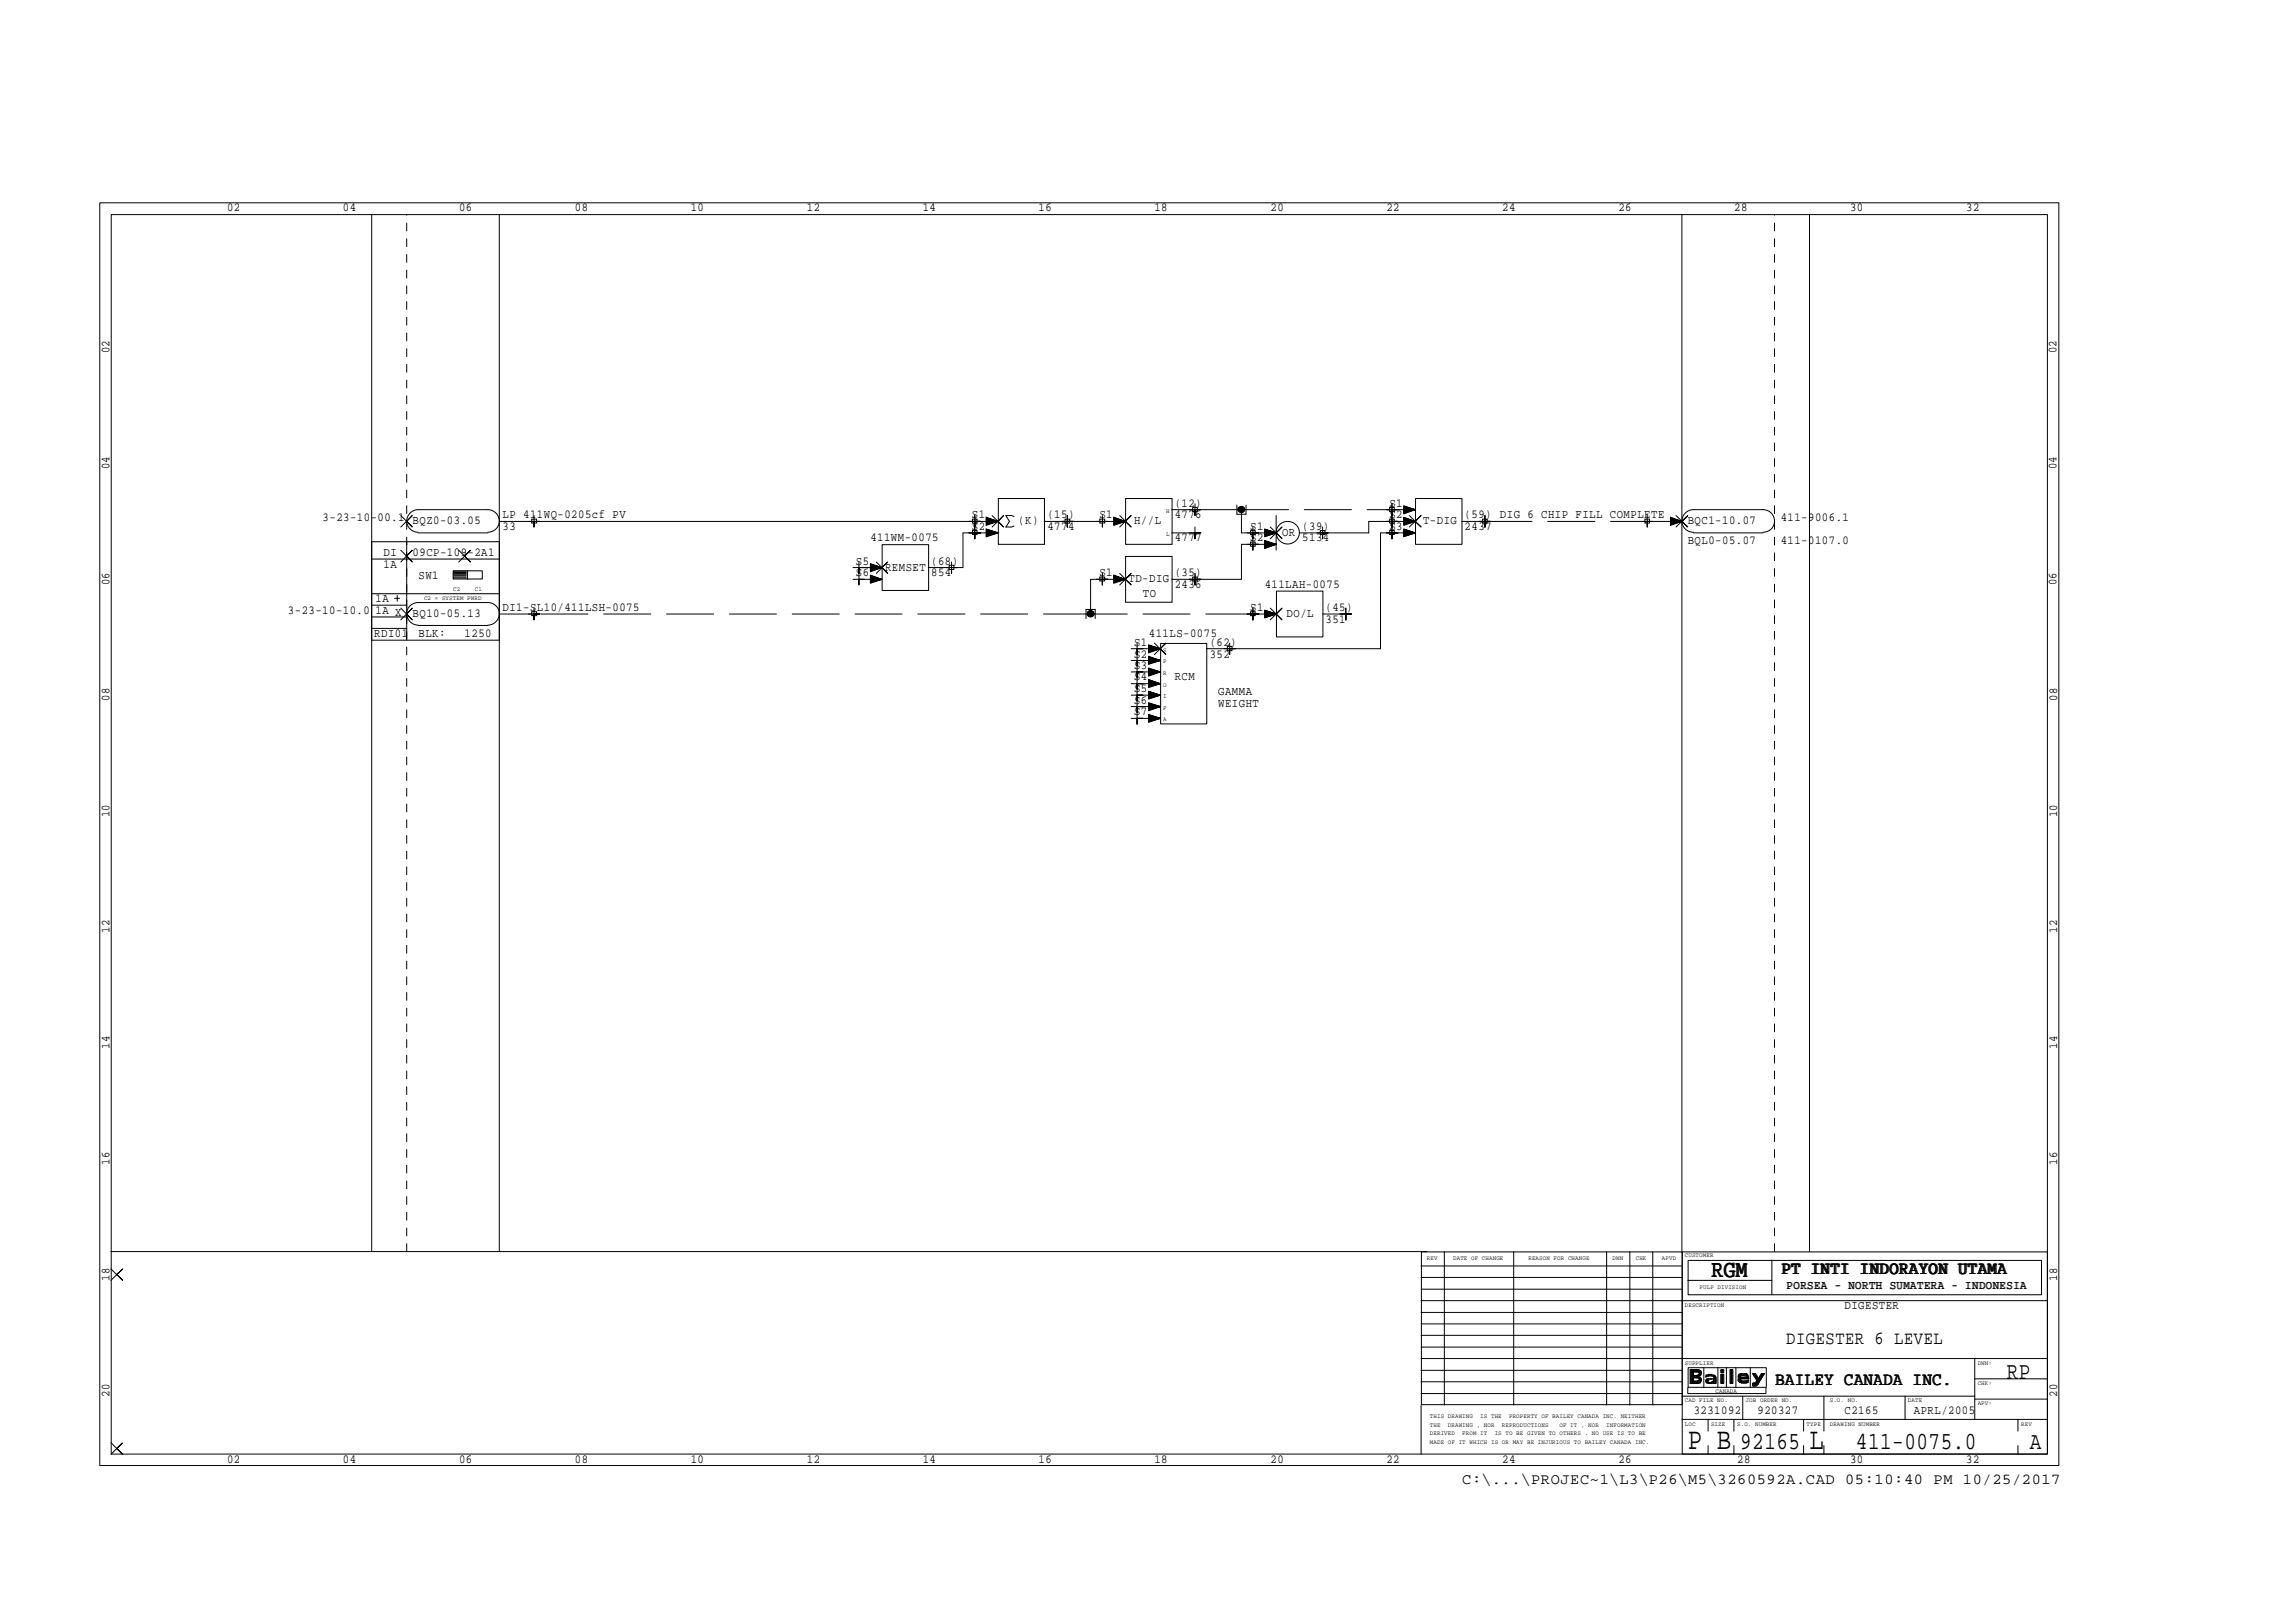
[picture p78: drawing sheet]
<svg xmlns="http://www.w3.org/2000/svg" width="297mm" height="210mm" viewBox="0 0 297 210" stroke-linecap="round" stroke-linejoin="round" font-family="sans-serif">
<defs><g id="words">
<g font-size="4">
<text x="218.4" y="187.5">P B</text>
<text x="234.1" y="187.5">L</text>
</g>
<g font-size="3.2">
<text x="221.4" y="165.3">RGM</text>
<text x="259.6" y="178.4">RP</text>
<text x="225.1" y="187.5">92165</text>
<text x="240.1" y="187.5">411-0075.0</text>
<text x="262.6" y="187.5">A</text>
</g>
<g font-size="2.4">
<text x="230.6" y="164.9">PT INTI INDORAYON UTAMA</text>
<text x="231.1" y="173.9">DIGESTER 6 LEVEL</text>
<text x="229.7" y="179.2">BAILEY CANADA INC.</text>
</g>
<text font-size="2" x="189.2" y="192">C:\...\PROJEC~1\L3\P26\M5\3260592A.CAD 05:10:40 PM 10/25/2017</text>
<g font-size="1.6">
<text x="29.4" y="27.3">02</text>
<text x="44.4" y="27.3">04</text>
<text x="59.4" y="27.3">06</text>
<text x="74.4" y="27.3">08</text>
<text x="89.4" y="27.3">10</text>
<text x="104.4" y="27.3">12</text>
<text x="119.4" y="27.3">14</text>
<text x="134.4" y="27.3">16</text>
<text x="149.3" y="27.3">18</text>
<text x="164.4" y="27.3">20</text>
<text x="179.4" y="27.3">22</text>
<text x="194.3" y="27.3">24</text>
<text x="209.4" y="27.3">26</text>
<text x="224.4" y="27.3">28</text>
<text x="239.3" y="27.3">30</text>
<text x="254.4" y="27.3">32</text>
<text x="14.2" y="45.7" transform="rotate(-90 14.2 45.7)">02</text>
<text x="266.1" y="45.7" transform="rotate(-90 266.1 45.7)">02</text>
<text x="14.2" y="60.7" transform="rotate(-90 14.2 60.7)">04</text>
<text x="152" y="65.6">(12)</text>
<text x="179.7" y="65.6">S1</text>
<text x="266.1" y="60.7" transform="rotate(-90 266.1 60.7)">04</text>
<text x="41.7" y="67.4">3-23-10-00.1</text>
<text x="49.6" y="72">DI</text>
<text x="53.4" y="67.8">BQZ0-03.05</text>
<text x="53.4" y="72">09CP-109-2A1</text>
<text x="65" y="68.6">33</text>
<text x="65" y="67.1">LP 411WQ-0205cf PV</text>
<text x="112.6" y="70.1">411WM-0075</text>
<text x="125.7" y="68.6">S2</text>
<text x="125.7" y="67.1">S1</text>
<text x="131.7" y="67.8">(K)</text>
<text x="135.5" y="67.1">(15)</text>
<text x="135.5" y="68.6">4774</text>
<text x="142.2" y="67.1">S1</text>
<text x="146.7" y="67.8">H//L</text>
<text x="152" y="67.1">4776</text>
<text x="152" y="70.1">4777</text>
<text x="161.8" y="68.6">S1</text>
<text x="161.8" y="70.1">S2</text>
<text x="165.9" y="69.3">OR</text>
<text x="168.5" y="68.6">(39)</text>
<text x="168.5" y="70.1">5134</text>
<text x="179.7" y="68.6">S3</text>
<text x="179.7" y="67.1">S2</text>
<text x="184.1" y="67.8">T-DIG</text>
<text x="189.5" y="67.1">(59) DIG 6 CHIP FILL COMPLETE</text>
<text x="189.5" y="68.6">2437</text>
<text x="218.4" y="70.4">BQL0-05.07</text>
<text x="218.4" y="67.8">BQC1-10.07</text>
<text x="230.4" y="70.4">411-0107.0</text>
<text x="230.4" y="67.4">411-9006.1</text>
<text x="14.2" y="75.7" transform="rotate(-90 14.2 75.7)">06</text>
<text x="48.6" y="77.9">1A</text>
<text x="49.6" y="73.4">1A</text>
<text x="54.1" y="74.9">SW1</text>
<text x="110.7" y="74.6">S6</text>
<text x="110.7" y="73.1">S5</text>
<text x="114.5" y="73.8">REMSET</text>
<text x="120.5" y="73.1">(68)</text>
<text x="120.5" y="74.6">854</text>
<text x="142.2" y="74.6">S1</text>
<text x="146" y="75.3">TD-DIG</text>
<text x="147.9" y="77.2">TO</text>
<text x="152" y="74.6">(35)</text>
<text x="152" y="76.1">2436</text>
<text x="163.6" y="76.1">411LAH-0075</text>
<text x="266.1" y="75.7" transform="rotate(-90 266.1 75.7)">06</text>
<text x="37.3" y="79.5">3-23-10-10.0</text>
<text x="48.4" y="82.5">RDI01</text>
<text x="48.6" y="79.5">1A X</text>
<text x="53.4" y="79.8">BQ10-05.13</text>
<text x="54.1" y="82.5">BLK:</text>
<text x="60.1" y="82.5">1250</text>
<text x="65" y="79.1">DI1-SL10/411LSH-0075</text>
<text x="146.7" y="83.6">S1</text>
<text x="148.6" y="82.5">411LS-0075</text>
<text x="156.5" y="83.6">(62)</text>
<text x="161.8" y="79.1">S1</text>
<text x="166.5" y="79.8">DO/L</text>
<text x="171.5" y="79.1">(45)</text>
<text x="171.5" y="80.6">351</text>
<text x="146.7" y="89.6">S5</text>
<text x="146.7" y="88.1">S4</text>
<text x="146.7" y="86.6">S3</text>
<text x="146.7" y="85.1">S2</text>
<text x="152" y="88.1">RCM</text>
<text x="156.5" y="85.1">352</text>
<text x="157.6" y="90">GAMMA</text>
<text x="14.2" y="90.7" transform="rotate(-90 14.2 90.7)">08</text>
<text x="146.7" y="92.6">S7</text>
<text x="146.7" y="91.1">S6</text>
<text x="157.6" y="91.4">WEIGHT</text>
<text x="266.1" y="90.7" transform="rotate(-90 266.1 90.7)">08</text>
<text x="14.2" y="105.7" transform="rotate(-90 14.2 105.7)">10</text>
<text x="266.1" y="105.7" transform="rotate(-90 266.1 105.7)">10</text>
<text x="14.2" y="120.7" transform="rotate(-90 14.2 120.7)">12</text>
<text x="266.1" y="120.7" transform="rotate(-90 266.1 120.7)">12</text>
<text x="14.2" y="135.7" transform="rotate(-90 14.2 135.7)">14</text>
<text x="266.1" y="135.7" transform="rotate(-90 266.1 135.7)">14</text>
<text x="14.2" y="150.7" transform="rotate(-90 14.2 150.7)">16</text>
<text x="266.1" y="150.7" transform="rotate(-90 266.1 150.7)">16</text>
<text x="14.2" y="165.7" transform="rotate(-90 14.2 165.7)">18</text>
<text x="231.2" y="166.8">PORSEA - NORTH SUMATERA - INDONESIA</text>
<text x="266.1" y="165.7" transform="rotate(-90 266.1 165.7)">18</text>
<text x="238.6" y="169.4">DIGESTER</text>
<text x="14.2" y="180.7" transform="rotate(-90 14.2 180.7)">20</text>
<text x="219.1" y="182.9">3231092</text>
<text x="227.4" y="182.9">920327</text>
<text x="238.6" y="182.9">C2165</text>
<text x="247.6" y="182.9">APRL/2005</text>
<text x="266.1" y="180.7" transform="rotate(-90 266.1 180.7)">20</text>
<text x="29.4" y="189.3">02</text>
<text x="44.4" y="189.3">04</text>
<text x="59.4" y="189.3">06</text>
<text x="74.4" y="189.3">08</text>
<text x="89.4" y="189.3">10</text>
<text x="104.4" y="189.3">12</text>
<text x="119.4" y="189.3">14</text>
<text x="134.4" y="189.3">16</text>
<text x="149.3" y="189.3">18</text>
<text x="164.4" y="189.3">20</text>
<text x="179.4" y="189.3">22</text>
<text x="194.3" y="189.3">24</text>
<text x="209.4" y="189.3">26</text>
<text x="224.7" y="189.3">28</text>
<text x="239.3" y="189.3">30</text>
<text x="254.4" y="189.3">32</text>
</g>
<g font-size=".8">
<text x="150.9" y="69.3">L</text>
<text x="150.9" y="66.4">H</text>
<text x="54.9" y="77.6">C2 = SYSTEM PWRD</text>
<text x="58.6" y="76.5">C2</text>
<text x="61.4" y="76.5">C1</text>
<text x="150.5" y="88.9">O</text>
<text x="150.5" y="87.4">R</text>
<text x="150.5" y="85.9">P</text>
<text x="150.5" y="84.4">S</text>
<text x="150.5" y="93.3">A</text>
<text x="150.5" y="91.9">F</text>
<text x="150.5" y="90.3">I</text>
<text x="184.6" y="163.1">REV</text>
<text x="188" y="163.1">DATE OF CHANGE</text>
<text x="197.7" y="163.1">REASON FOR CHANGE</text>
<text x="208.6" y="163.1">DWN</text>
<text x="211.6" y="163.1">CHK</text>
<text x="215" y="163.1">APVD</text>
<text x="218" y="162.7">CUSTOMER</text>
<text x="219.9" y="166.8">PULP DIVISION</text>
<text x="218" y="169.1">DESCRIPTION</text>
<text x="218" y="176.6">SUPPLIER</text>
<text x="255.9" y="179.2">CHK:</text>
<text x="255.9" y="176.6">DWN:</text>
<text x="185" y="185.8">DERIVED</text>
<text x="185" y="184.6">THE</text>
<text x="185" y="183.5">THIS DRAWING</text>
<text x="187.3" y="184.6">DRAWING , NOR</text>
<text x="189.2" y="185.8">FROM IT</text>
<text x="191.5" y="183.5">IS THE</text>
<text x="193.4" y="185.8">IS TO BE GIVEN TO OTHERS . NO USE IS TO BE</text>
<text x="194.3" y="184.6">REPRODUCTIONS</text>
<text x="195.2" y="183.5">PROPERTY OF BAILEY CANADA INC. NEITHER</text>
<text x="201.8" y="184.6">OF IT , NOR</text>
<text x="207.8" y="184.6">INFORMATION</text>
<text x="218" y="181.5">CAD FILE NO.</text>
<text x="218" y="184.5">LOC</text>
<text x="221.4" y="184.5">SIZE</text>
<text x="222" y="180.2">CANADA</text>
<text x="224.7" y="184.5">S.O. NUMBER</text>
<text x="225.8" y="181.5">JOB ORDER NO.</text>
<text x="233.7" y="184.5">TYPE</text>
<text x="236.7" y="181.5">S.O. NO.</text>
<text x="236.7" y="184.5">DRAWING NUMBER</text>
<text x="246.8" y="181.5">DATE</text>
<text x="255.9" y="181.9">APV:</text>
<text x="261.5" y="184.5">REV</text>
<text x="185" y="186.9">MADE OF IT WHICH IS OR MAY BE INJURIOUS TO BAILEY CANADA INC.</text>
</g>
</g></defs>
<g fill="none" stroke="#000" stroke-width=".13">
<path d="M12.9 26.2h253.5v163.5h-253.5zM14.4 27.8h250.5v160.4h-250.5zM48.1 27.7v134.3M64.6 27.7v134.3M217.6 27.7v134.3M234.1 27.7v134.3M48.1 76.8h16.5M48.1 72.3h16.5M48.1 70.1h16.5M48.1 78.3h4.5M48.1 79.8h4.5M51.1 77.4h.6"/>
<path d="M51.4 77v.8M51.9 66.7l1.4 1.5-.7-.7 .7-.8-1.4 1.5M51.9 71.2l1.4 1.5-.7-.7 .7-.8-1.4 1.5M51.9 78.7l1.4 1.5-.7-.7 .7-.8-1.4 1.5M52.6 70.1v12.7M54.1 68.9a1.46 1.46 0 0 1-1.5-1.5 1.46 1.46 0 0 1 1.5-1.4h9a1.46 1.46 0 0 1 1.5 1.4 1.46 1.46 0 0 1-1.5 1.5M54.1 69h9M58.6 73.9h3.8v1h-3.8zM58.7 73.9h1.6M58.7 74.1h1.6M58.7 74.2h1.6M58.7 74.4h1.6"/>
<path d="M58.7 74.5h1.6M58.7 74.7h1.6M58.7 74.8h1.6M59.3 71.2l1.6 1.5-.8-.7 .8-.8-1.6 1.5M60.5 73.8v1.2M64.6 79.5h4.5M68.8 67.2h.6v.5h-.6zM68.8 79.2h.6v.5h-.6zM69.1 66.7v1.5v-.7h.7h-1.4M69.1 78.7v1.5v-.7h.7h-1.4M111.1 72.7v1.5v-.8h.7h-1.4M111.1 74.2v1.5v-.7h.7h-1.4"/>
<path d="M112.6 75.4l1.5-.4-1.5 .4M112.6 75.2l1.5-.2-1.5 .3M112.6 75.1l1.5-.1-1.5 .1M112.6 74.9l1.5 .1h-3M112.6 74.7l1.5 .3-1.5-.2M112.6 74.6l1.5 .4-1.5-.3M112.6 74.5l1.5 .5-1.5 .5v-1.1l1.5 .6M112.6 73.8l1.5-.4-1.5 .5M112.6 73.7l1.5-.3-1.5 .3M112.6 73.5l1.5-.1-1.5 .2M112.6 73.4h1.5h-3M112.6 73.2l1.5 .2-1.5-.1"/>
<path d="M112.6 73.1l1.5 .3-1.5-.2M112.6 73l1.5 .4-1.5 .6v-1.1l1.5 .5M113.4 72.7l1.4 1.5-.7-.8 .7-.7-1.4 1.5M114.1 70.5h6v5.9h-6zM122.8 73.2h.6v.5h-.6zM123.1 72.7v1.5v-.8h.8h-1.6M125.8 67.2h.6v.5h-.6zM125.8 68.7h.6v.5h-.6zM126.1 66.7v1.5v-.7h.8h-1.6M126.1 68.2v1.5v-.7h.8h-1.6M127.6 68.9l1.5 .1h-4.5v4.4h-4.5M127.6 69.3l1.5-.3-1.5 .4"/>
<path d="M127.6 69.2l1.5-.2-1.5 .3M127.6 69h1.5l-1.5 .1M127.6 68.7l1.5 .3-1.5-.2M127.6 68.6l1.5 .4-1.5-.3M127.6 68.5l1.5 .5-1.5 .5v-1l1.5 .5M127.6 67.8l1.5-.3-1.5 .4M127.6 67.7l1.5-.2-1.5 .3M127.6 67.5h1.5l-1.5 .1M127.6 67.4l1.5 .1h-64.5M127.6 67.2l1.5 .3-1.5-.2M127.6 67.1l1.5 .4-1.5-.3M127.6 67l1.5 .5-1.5 .5v-1.1l1.5 .6"/>
<path d="M128.4 66.7l1.4 1.5-.7-.7 .7-.8-1.4 1.5M129.2 64.5h5.9v5.9h-5.9zM131.2 66.8l-.3-.1h-.8l.5 .8-.5 .7h.8l.3-.1M137.8 67.2h.6v.5h-.6zM138.1 66.7v1.5v-.7h.7h-1.4M142.3 67.2h.6v.5h-.6zM142.3 74.7h.6v.5h-.6zM142.6 66.7v1.5v-.7h.7h-1.4M142.6 74.2v1.5v-.7h.7h-1.4M144.1 74.9l1.5 .1h-4.5v4.5M144.1 67.8l1.5-.3-1.5 .4M144.1 67.7l1.5-.2-1.5 .3"/>
<path d="M144.1 67.5h1.5l-1.5 .1M144.1 67.4l1.5 .1h-10.5M144.1 67.2l1.5 .3-1.5-.2M144.1 67.1l1.5 .4-1.5-.3M144.1 67l1.5 .5-1.5 .5v-1.1l1.5 .6M144.1 75.4l1.5-.4-1.5 .4M144.1 75.2l1.5-.2-1.5 .3M144.1 75.1l1.5-.1-1.5 .1M144.1 74.7l1.5 .3-1.5-.2M144.1 74.6l1.5 .4-1.5-.3M144.1 74.5l1.5 .5-1.5 .5v-1.1l1.5 .6M144.9 66.7l1.4 1.5-.7-.7 .7-.8-1.4 1.5"/>
<path d="M144.9 74.2l1.4 1.5-.7-.7 .7-.8-1.4 1.5M145.6 64.5h6v5.9h-6zM145.6 72h6v5.9h-6zM151.6 69h3M151.6 66h3M154.3 65.7h.6v.5h-.6zM154.3 74.7h.6v.5h-.6zM154.6 65.2v1.5v-.7h.8h-1.6M154.6 68.2v1.5v-.7h.8h-1.6M154.6 74.2v1.5v-.7h.8h-1.6M160 65.4v1.1h1.2v-1.1M160.6 66v3h4.5l-1.5-.1"/>
<path d="M161.8 68.7h.6v.5h-.6zM161.8 70.1h.6v.6h-.6zM161.8 79.2h.6v.5h-.6zM162.1 68.2v1.5v-.7h.8h-1.6M162.1 69.7v1.5v-.8h.8h-1.6M162.1 78.7v1.5v-.7h.8h-1.6M163.6 70.4h1.5h-4.5v4.6h-9M163.6 69.3l1.5-.3-1.5 .4M163.6 69.2l1.5-.2-1.5 .3M163.6 69h1.5l-1.5 .1M163.6 68.7l1.5 .3-1.5-.2M163.6 68.6l1.5 .4-1.5-.3"/>
<path d="M163.6 68.5l1.5 .5-1.5 .5v-1l1.5 .5M163.6 70.8l1.5-.4-1.5 .5M163.6 70.7l1.5-.3-1.5 .4M163.6 70.5l1.5-.1-1.5 .2M163.6 70.2l1.5 .2-1.5-.1M163.6 70.1l1.5 .3-1.5-.3M163.6 70l1.5 .4-1.5 .6v-1.1l1.5 .5M163.6 79.8l1.5-.3-1.5 .4M163.6 79.7l1.5-.2-1.5 .3M163.6 79.5h1.5l-1.5 .1M163.6 79.4l1.5 .1h-3M163.6 79.2l1.5 .3-1.5-.2"/>
<path d="M163.6 79.1l1.5 .4-1.5-.3M163.6 79l1.5 .5-1.5 .5v-1l1.5 .5M164.3 68.2l1.6 1.5-.8-.7 .8-.8-1.6 1.5M164.3 78.7l1.6 1.5-.8-.7 .8-.8-1.6 1.5M165.1 66.7v4.5M165.1 76.5h6.1v5.9h-6.1zM170.8 68.7h.6v.5h-.6zM171.1 68.2v1.5v-.7h.7h-1.5M171.1 79.5h3M174.1 78.7v1.5v-.7h.7h-1.4M179.8 65.7h.6v.5h-.6zM179.8 67.2h.6v.5h-.6z"/>
<path d="M179.8 68.7h.6v.5h-.6zM180.1 66.7v1.5v-.7h.7h-1.4M180.1 65.2v1.5v-.7h.7h-1.4M180.1 68.2v1.5v-.7h.7h-1.4M181.6 68.9l1.5 .1h-4.5v14.9h-22.5M181.6 67.4l1.5 .1h-6v1.5h-9M181.6 66.3l1.5-.3-1.5 .4M181.6 66.2l1.5-.2-1.5 .3M181.6 66h1.5l-1.5 .1M181.6 65.9l1.5 .1h-3M181.6 65.7l1.5 .3-1.5-.2M181.6 65.6l1.5 .4-1.5-.3"/>
<path d="M181.6 65.5l1.5 .5-1.5 .5v-1.1l1.5 .6M181.6 69.3l1.5-.3-1.5 .4M181.6 69.2l1.5-.2-1.5 .3M181.6 69h1.5l-1.5 .1M181.6 68.7l1.5 .3-1.5-.2M181.6 68.6l1.5 .4-1.5-.3M181.6 68.5l1.5 .5-1.5 .5v-1l1.5 .5M181.6 67.8l1.5-.3-1.5 .4M181.6 67.7l1.5-.2-1.5 .3M181.6 67.5h1.5l-1.5 .1M181.6 67.2l1.5 .3-1.5-.2M181.6 67.1l1.5 .4-1.5-.3"/>
<path d="M181.6 67l1.5 .5-1.5 .5v-1.1l1.5 .6M182.3 66.7l1.6 1.5-.8-.7 .8-.8-1.6 1.5M183.1 64.5h6v5.9h-6zM189.1 67.5h3M191.8 67.2h.6v.5h-.6zM192.1 66.7v1.5v-.7h.7h-1.5M212.8 67.2h.6v.5h-.6zM213.1 66.7v1.5v-.7h.7h-1.5M216.1 67.8l1.5-.3-1.5 .4M216.1 67.7l1.5-.2-1.5 .3M216.1 67.5h1.5l-1.5 .1M216.1 67.4l1.5 .1h-1.5"/>
<path d="M216.1 67.2l1.5 .3-1.5-.2M216.1 67.1l1.5 .4-1.5-.3M216.1 67l1.5 .5-1.5 .5v-1.1l1.5 .6h-4.5M216.8 66.7l1.6 1.5-.8-.7 .8-.8-1.6 1.5M219.1 68.9a1.46 1.46 0 0 1-1.5-1.5 1.46 1.46 0 0 1 1.5-1.4h9a1.46 1.46 0 0 1 1.5 1.4 1.46 1.46 0 0 1-1.5 1.5M219.1 69h9M48.1 82.8h16.5M48.1 81.3h4.5M54.1 80.9a1.46 1.46 0 0 1-1.5-1.5 1.46 1.46 0 0 1 1.5-1.4h9a1.46 1.46 0 0 1 1.5 1.4 1.46 1.46 0 0 1-1.5 1.5M54.1 80.9h9M140.5 80.1v-1.2h1.2v1.2M147.1 83.2v1.5v-.8h.8h-1.6"/>
<path d="M147.1 84.7v1.5v-.7h.8h-1.6M147.1 86.2v1.5v-.7h.8h-1.6M147.1 87.7v1.5v-.7h.8h-1.6M147.1 89.2v1.5v-.7h.8h-1.6M147.1 90.7v1.5v-.8h.8h-1.6M147.1 92.2v1.5v-.7h.8h-1.6M148.6 93.3l1.5-.3-1.5 .4M148.6 93.2l1.5-.2-1.5 .3M148.6 93h1.5l-1.5 .1M148.6 92.9l1.5 .1h-3M148.6 92.8l1.5 .2-1.5-.2M148.6 92.6l1.5 .4-1.5-.3"/>
<path d="M148.6 92.5l1.5 .5-1.5 .5v-1l1.5 .5M148.6 91.8l1.5-.4-1.5 .5M148.6 91.7l1.5-.3-1.5 .4M148.6 91.5l1.5-.1-1.5 .2M148.6 91.4h1.5h-3M148.6 91.2l1.5 .2-1.5-.1M148.6 91.1l1.5 .3-1.5-.3M148.6 91l1.5 .4-1.5 .6v-1.1l1.5 .5M148.6 90.3l1.5-.3-1.5 .4M148.6 90.2l1.5-.2-1.5 .3M148.6 90h1.5l-1.5 .1M148.6 89.9l1.5 .1h-3"/>
<path d="M148.6 89.7l1.5 .3-1.5-.2M148.6 89.6l1.5 .4-1.5-.3M148.6 89.5l1.5 .5-1.5 .5v-1l1.5 .5M148.6 88.8l1.5-.3-1.5 .4M148.6 88.7l1.5-.2-1.5 .3M148.6 88.5h1.5l-1.5 .1M148.6 88.4l1.5 .1h-3M148.6 88.2l1.5 .3-1.5-.2M148.6 88.1l1.5 .4-1.5-.3M148.6 88l1.5 .5-1.5 .5v-1.1l1.5 .6M148.6 87.3l1.5-.3-1.5 .4M148.6 87.2l1.5-.2-1.5 .2"/>
<path d="M148.6 87h1.5l-1.5 .1M148.6 86.9l1.5 .1h-3M148.6 86.7l1.5 .3-1.5-.2M148.6 86.6l1.5 .4-1.5-.3M148.6 86.5l1.5 .5-1.5 .5v-1.1l1.5 .6M148.6 85.9l1.5-.4-1.5 .4M148.6 85.7l1.5-.2-1.5 .3M148.6 85.6l1.5-.1-1.5 .1M148.6 85.4l1.5 .1h-3M148.6 85.2l1.5 .3-1.5-.2M148.6 85.1l1.5 .4-1.5-.3M148.6 85l1.5 .5-1.5 .5v-1.1l1.5 .6"/>
<path d="M148.6 84.3l1.5-.4-1.5 .5M148.6 84.2l1.5-.3-1.5 .3M148.6 84l1.5-.1-1.5 .2M148.6 83.9h1.5h-3M148.6 83.7l1.5 .2-1.5-.1M148.6 83.6l1.5 .3-1.5-.2M148.6 83.5l1.5 .4-1.5 .6v-1.1l1.5 .5M149.3 83.2l1.5 1.5-.7-.8 .7-.7-1.5 1.5M150.2 83.3h5.9v10.4h-5.9zM158.8 83.7h.6v.5h-.6zM159.1 83.2v1.5v-.8h.7h-1.4M14.3 164.2l1.6 1.5-.8-.8 .8-.7-1.6 1.5"/>
<path d="M14.3 162h170.3M183.9 178.8h33.7M183.9 177.3h33.7M183.9 175.8h80.9M183.9 174.3h33.7M183.9 172.8h33.7M183.9 171.3h33.7M183.9 169.8h33.7M183.9 168.3h80.9M183.9 166.8h33.7M183.9 165.3h33.7M183.9 163.8h33.7"/>
<path d="M183.9 162h33.7v19.8h-33.7zM186.9 162v19.8M195.8 162v19.8M207.9 162v19.8M210.9 162v19.8M213.8 162v19.8M217.6 162h47.3v26.2h-47.3zM218.4 179.6v.7h10.1v-.7M218.4 165.7h10.8M218.4 163.1h45.7v4.5h-45.7zM218.4 177h10.1v2.5h-10.1zM218.7 177.2v1.8"/>
<path d="M218.8 177.2v1.8M218.9 177.2v1.8M219 177.2v1.8M219.1 177.2v1.8M219.2 177.2v.3M219.2 178v.3M219.2 178.7v.3M219.3 177.2v.3M219.3 178v.3M219.3 178.7v.3M219.4 177.2v.3M219.4 178v.3"/>
<path d="M219.4 178.7v.3M219.5 177.2v.3M219.5 178v.3M219.5 178.7v.3M219.6 177.5h-.5v.5h.5v.3M219.6 178.3h-.5v.4h.5v.3M219.6 178.3l.2 .2v.1h-.2M219.6 177.5l.2 .2v.2h-.2M219.6 177.2v.3M219.7 178.1a.43 .43 0 0 1 .4 .5 .43 .43 0 0 1-.5 .4M219.7 177.2a.41 .41 0 0 1 .4 .5 .41 .41 0 0 1-.5 .4M219.7 177.2h-1.1v1.8h1.1v-.3"/>
<path d="M219.7 177.2v.3M219.7 178v.3M219.7 177.2v.4M219.7 177.9v.5M219.7 178.7v.3M219.8 177.3v.8M219.8 178.2v.8M219.9 177.3v.8M219.9 178.2v.8M220 177.4v.7M220 178.3v.7M220 177.5v.4"/>
<path d="M220 178.4v.4M220.4 177v2.6M220.7 178.9l.5 .1M220.7 178.5v.4M220.8 178.9l-.1-.2 .2-.3v.6M220.8 177.9v.2M220.8 178.4v.6M220.9 177.9v.2M221 177.8v.3M221 178.4v.2M221 178.9v.1M221.1 178.6l-.2 .1 .2 .1"/>
<path d="M221.1 177.8v.3M221.1 178.4v.2M221.1 178.9v.1M221.2 177.8v.2M221.2 178.4v.1M221.2 178.9v.1M221.3 177.8v.3M221.3 178.4v.1M221.3 178.9v.1M221.4 179v-.1v.1M221.4 177.8v.3M221.4 178.4v.1"/>
<path d="M221.5 177.8v.3M221.5 178.4v.1M221.5 178.8v.2M221.6 177.9v.2M221.6 178.4h.1M221.6 178.8v.2M221.7 179v-.3l-.7 .2v.1M221.7 179h-.5M221.7 177.9v.2M221.7 178.4v.1M221.7 178.5l-.1 .3M221.7 177.9v.2h-.4l-.6 .1v-.3v.2"/>
<path d="M221.7 178l.2 .1 .1 .1M221.7 178.3v.7M221.8 178.1l-.1 .2M221.8 177.9v1.1M221.9 178v1M222 178.1v.9M222 178.2v.8h-.3M222.2 177v2.6M222.6 177.2h.4v.4h-.4zM222.6 177.8h.4v1.2h-.4zM222.7 177.2v.4M222.7 177.8v1.2"/>
<path d="M222.8 177.2v.4M222.8 177.8v1.2M222.9 177.2v.4M222.9 177.8v1.2M223.3 177v2.6M223.8 177.2h.4v1.8h-.4zM223.9 177.2v1.8M224 177.2v1.8M224.1 177.2v1.8M224.6 177v2.6M225 177.9v.8M225 177.8h.4v.1"/>
<path d="M225 177.8l-.1 .3v.5M225 177.8v1M225.1 177.8v1.1l-.3-.3M225.1 178.4a.6 .6 0 0 0 .7 .3v.3M225.1 178.9l.5 .1 .5-.1M225.1 178v.2M225.2 178.2h.7v.2M225.2 177.8v1.1M225.3 177.8v.2M225.3 178.2v.2M225.3 178.6v.4M225.3 178.1h.5"/>
<path d="M225.3 177.8v.1M225.3 178.7v.3M225.4 178.2v.2M225.4 178.7v.3M225.5 177.8v.1M225.5 178.2v.2M225.5 178.7v.3M225.6 177.8v.1M225.6 178.2v.2M225.6 178.8v.2M225.7 177.8v.1M225.7 178.2v.2"/>
<path d="M225.7 178.7v.3M225.8 177.9v-.1h.3v.6M225.8 178.2v.2M225.8 177.8v.2M225.8 178.7v.3M225.9 177.8v.3M225.9 178.7v.3M226 177.8v.6M226 178.7v.3M226 177.9l.1 .2v.1M226.1 178.7v.2M226.1 177.9v.5"/>
<path d="M226.2 178.6l-.6 .1M226.2 178.1v.3h-1M226.2 178.6l-.1 .3M226.4 177v2.6M226.7 179h.3v.4M226.7 179v.4h.3M226.7 179h.5M226.8 177.8v.1M226.8 179v.4M226.9 177.8v.2M226.9 179v.4M226.9 177.8v.3"/>
<path d="M227 178.9l.3-.2v.6M227 177.8v.4M227.1 177.8v.6M227.1 179v.4M227.1 177.8h-.4l.8 1.2M227.1 177.8l.4 .6M227.2 177.9v.5M227.2 178.9v.5M227.3 178v.6M227.3 178.1v1.1M227.5 178.4v.6M227.5 179l-.2 .3-.3 .1"/>
<path d="M227.6 178.3v.6M227.6 178.1v.6M227.7 178v.6M227.8 177.9v.6M227.9 177.8v.6M227.9 177.8h.4l-.9 1.3v-.9M227.9 177.8l-.4 .6M227.9 177.8v.4M228 177.8v.3M228.1 177.8v.2M228.2 177.8v.1M229.2 163.1v4.5"/>
<path d="M255.5 178.4h9.3M255.5 175.8v7.9M14.3 186.7l1.6 1.5-.8-.7 .8-.8-1.6 1.5M183.9 181.8v6.4M183.9 180.3h33.7M217.6 180.7h37.9M217.6 183.7h47.2M221 183.7v1.5M221 187.1v1.1M224.3 183.7v1.5M224.3 187.1v1.1M225.5 180.7v3"/>
<path d="M233.3 183.7v1.5M233.3 187.1v1.1M236 180.7v4.5M236 187.1v1.1M246.5 180.7v3M255.5 181.1h9.3M261.1 183.7v1.5M261.1 187.1v1.1"/>
<circle cx="141.1" cy="79.4" r=".45"/>
<circle cx="160.6" cy="65.9" r=".42"/>
<circle cx="166.6" cy="68.9" r="1.48"/>
</g>
<g fill="#000">
<circle cx="141.1" cy="79.4" r=".45"/>
<circle cx="160.6" cy="65.9" r=".42"/>
</g>
<path d="M141.1 79.5h-72M154.6 66h6M160.6 66h19.5M162.1 79.5h-21M192.1 67.5h21" fill="none" stroke="#000" stroke-width=".13" stroke-dasharray="6.1 2"/>
<path d="M52.6 162v-134.3M229.6 162v-134.3" fill="none" stroke="#000" stroke-width=".13" stroke-dasharray="1 1 1 1 1 1 1 1"/>
<use href="#words"/>
</svg>
